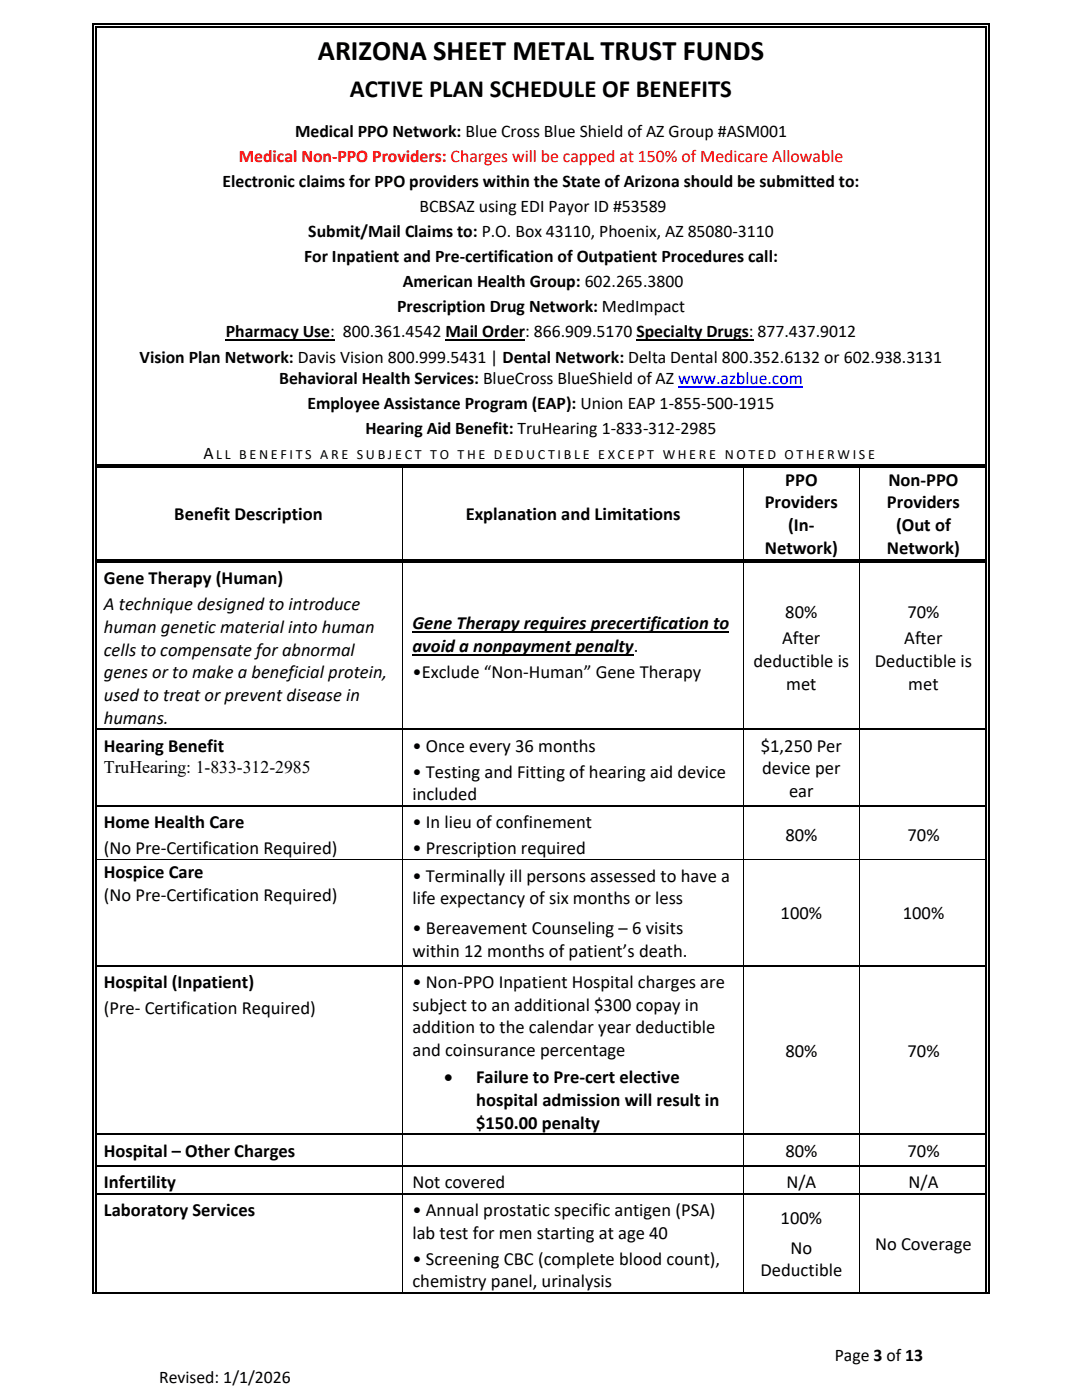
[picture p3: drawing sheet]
<svg xmlns="http://www.w3.org/2000/svg" width="216mm" height="279mm" viewBox="0 0 216 279" stroke-linecap="round" stroke-linejoin="round" font-family="sans-serif">
<defs><g id="words">
<text font-size="5.7" x="63.4" y="12">ARIZONA SHEET METAL TRUST FUNDS</text>
<text font-size="4.9" x="69.8" y="19.3">ACTIVE PLAN SCHEDULE OF BENEFITS</text>
<g font-size="3.7">
<text x="152.6" y="101.5">Providers</text>
<text x="156.7" y="97">PPO</text>
<text x="177" y="101.5">Providers</text>
<text x="177.3" y="97">Non-PPO</text>
<text x="34.8" y="103.7">Benefit Description</text>
<text x="92.9" y="103.7">Explanation and Limitations</text>
<text x="157.3" y="106">(In-</text>
<text x="178.8" y="106">(Out of</text>
<text x="152.6" y="110.5">Network)</text>
<text x="177" y="110.5">Network)</text>
<text x="20.7" y="116.6">Gene Therapy (Human)</text>
<text x="20.7" y="121.8">A technique designed to introduce</text>
<text x="82.3" y="125.6">Gene Therapy requires precertification to</text>
<text x="156.7" y="123.3">80%</text>
<text x="181.1" y="123.3">70%</text>
<text x="20.7" y="126.3">human genetic material into human</text>
<text x="20.7" y="130.8">cells to compensate for abnormal</text>
<text x="82.3" y="130.1">avoid a nonpayment penalty.</text>
<text x="156.1" y="128.6">After</text>
<text x="180.4" y="128.6">After</text>
<text x="20.7" y="135.4">genes or to make a beneficial protein,</text>
<text x="82.3" y="135.4">•Exclude “Non-Human” Gene Therapy</text>
<text x="150.3" y="133.1">deductible is</text>
<text x="156.9" y="137.6">met</text>
<text x="174.5" y="133.1">Deductible is</text>
<text x="181.2" y="137.6">met</text>
<text x="20.7" y="139.9">used to treat or prevent disease in</text>
<text x="20.7" y="144.4">humans.</text>
<text x="20.7" y="150">Hearing Benefit</text>
<text x="82.3" y="150">• Once every 36 months</text>
<text x="151.8" y="150">$1,250 Per</text>
<text x="82.3" y="155.2">• Testing and Fitting of hearing aid device</text>
<text x="152.1" y="154.5">device per</text>
<text x="82.3" y="159.7">included</text>
<text x="157.5" y="159">ear</text>
<text x="20.7" y="165.3">Home Health Care</text>
<text x="82.3" y="165.3">• In lieu of confinement</text>
<text x="156.7" y="167.9">80%</text>
<text x="181.1" y="167.9">70%</text>
<text x="20.7" y="170.5">(No Pre-Certification Required)</text>
<text x="82.3" y="170.5">• Prescription required</text>
<text x="20.7" y="175.2">Hospice Care</text>
<text x="20.7" y="179.7">(No Pre-Certification Required)</text>
<text x="82.3" y="175.9">• Terminally ill persons assessed to have a</text>
<text x="82.3" y="180.5">life expectancy of six months or less</text>
<text x="155.8" y="183.4">100%</text>
<text x="180.1" y="183.4">100%</text>
<text x="82.3" y="186.4">• Bereavement Counseling – 6 visits</text>
<text x="82.3" y="190.9">within 12 months of patient’s death.</text>
<text x="20.7" y="197.2">Hospital (Inpatient)</text>
<text x="82.3" y="197.2">• Non-PPO Inpatient Hospital charges are</text>
<text x="20.7" y="202.4">(Pre- Certification Required)</text>
<text x="82.3" y="201.7">subject to an additional $300 copay in</text>
<text x="82.3" y="206.2">addition to the calendar year deductible</text>
<text x="82.3" y="210.8">and coinsurance percentage</text>
<text x="156.7" y="210.9">80%</text>
<text x="181.1" y="210.9">70%</text>
<text x="88.7" y="216.2">•</text>
<text x="95" y="216.2">Failure to Pre-cert elective</text>
<text x="95" y="220.7">hospital admission will result in</text>
<text x="95" y="225.2">$150.00 penalty</text>
<text x="20.7" y="230.8">Hospital – Other Charges</text>
<text x="156.7" y="230.8">80%</text>
<text x="181.1" y="230.8">70%</text>
<text x="20.7" y="237.1">Infertility</text>
<text x="82.3" y="237.1">Not covered</text>
<text x="156.9" y="237.1">N/A</text>
<text x="181.3" y="237.1">N/A</text>
<text x="20.7" y="242.7">Laboratory Services</text>
<text x="82.3" y="242.7">• Annual prostatic specific antigen (PSA)</text>
<text x="155.8" y="244.2">100%</text>
<text x="82.3" y="247.2">lab test for men starting at age 40</text>
<text x="157.7" y="250.2">No</text>
<text x="174.6" y="249.5">No Coverage</text>
<text x="82.3" y="252.4">• Screening CBC (complete blood count),</text>
<text x="82.3" y="256.9">chemistry panel, urinalysis</text>
<text x="151.7" y="254.7">Deductible</text>
</g>
<g font-size="3.5">
<text x="58.9" y="27.2">Medical PPO Network: Blue Cross Blue Shield of AZ Group #ASM001</text>
<text x="44.4" y="37.3">Electronic claims for PPO providers within the State of Arizona should be submitted to:</text>
<text x="61.5" y="47.3">Submit/Mail Claims to: P.O. Box 43110, Phoenix, AZ 85080-3110</text>
<text x="83.7" y="42.3">BCBSAZ using EDI Payor ID #53589</text>
<text x="60.7" y="52.3">For Inpatient and Pre-certification of Outpatient Procedures call:</text>
<text x="80.4" y="57.3">American Health Group: 602.265.3800</text>
<text x="79.2" y="62.3">Prescription Drug Network: MedImpact</text>
<text x="45.1" y="67.3">Pharmacy Use: 800.361.4542 Mail Order: 866.909.5170 Specialty Drugs: 877.437.9012</text>
<text x="27.9" y="72.4">Vision Plan Network: Davis Vision 800.999.5431 | Dental Network: Delta Dental 800.352.6132 or 602.938.3131</text>
<text x="55.7" y="76.7">Behavioral Health Services: BlueCross BlueShield of AZ www.azblue.com</text>
<text x="61.3" y="81.7">Employee Assistance Program (EAP): Union EAP 1-855-500-1915</text>
<text x="72.9" y="86.7">Hearing Aid Benefit: TruHearing 1-833-312-2985</text>
<text x="40.6" y="91.7">A</text>
<text x="20.7" y="154.3">TruHearing: 1-833-312-2985</text>
<text x="31.7" y="275.9">Revised: 1/1/2026</text>
<text x="166.6" y="271.6">Page 3 of 13</text>
</g>
<text font-size="3.5" fill="#f00" x="47.6" y="32.2">Medical Non-PPO Providers: Charges will be capped at 150% of Medicare Allowable</text>
<text font-size="2.8" x="43.2" y="91.7">L L B E N E F I T S A R E S U B J E C T T O T H E D E D U C T I B L E E X C E P T W H E R E N O T E D O T H E R W I S E</text>
</g></defs>
<path d="M45.1 67.9h21.7M88.9 67.9h15.9M127 67.9h23.4M82.3 126.1h63.2M82.3 130.7h44.2" fill="none" stroke="#000" stroke-width=".23"/>
<path d="M135.3 77.2h24.9" fill="none" stroke="#00f" stroke-width=".23"/>
<g fill="#000">
<path d="M18.4 4.8h.3v.8h-.3z" fill-rule="evenodd"/>
<path d="M18.4 4.8h.8v.2h-.8z" fill-rule="evenodd"/>
<path d="M18.9 5.3h.3v.3h-.3z" fill-rule="evenodd"/>
<path d="M18.9 5.3h.3v.2h-.3z" fill-rule="evenodd"/>
<path d="M196.7 4.8h.8v.2h-.8z" fill-rule="evenodd"/>
<path d="M196.7 5.3h.2v.3h-.2z" fill-rule="evenodd"/>
<path d="M196.7 5.3h.2v.2h-.2z" fill-rule="evenodd"/>
<path d="M197.2 4.8h.3v.8h-.3z" fill-rule="evenodd"/>
<path d="M18.4 93.4l.3 .1z" fill-rule="evenodd"/>
<path d="M18.4 92.7h.3v.7h-.3z" fill-rule="evenodd"/>
<path d="M18.9 93.4l.3 .1z" fill-rule="evenodd"/>
<path d="M18.9 92.7h.3v.2h-.3z" fill-rule="evenodd"/>
<path d="M18.9 93.2h.3v.2h-.3z" fill-rule="evenodd"/>
<path d="M80.3 93.4l.2 .1z" fill-rule="evenodd"/>
<path d="M80.3 92.7h.8v.2h-.8z" fill-rule="evenodd"/>
<path d="M80.3 93.2h.8v.2h-.8z" fill-rule="evenodd"/>
<path d="M148.3 93.4l.1 .1z" fill-rule="evenodd"/>
<path d="M148.3 92.7h.7v.2h-.7z" fill-rule="evenodd"/>
<path d="M148.3 93.2h.7v.2h-.7z" fill-rule="evenodd"/>
<path d="M171.4 93.4l.1 .1z" fill-rule="evenodd"/>
<path d="M171.4 92.7h.7v.2h-.7z" fill-rule="evenodd"/>
<path d="M171.4 93.2h.7v.2h-.7z" fill-rule="evenodd"/>
<path d="M196.7 93.4l.2 .1z" fill-rule="evenodd"/>
<path d="M196.7 92.7h.2v.2h-.2z" fill-rule="evenodd"/>
<path d="M196.7 93.2h.2v.2h-.2z" fill-rule="evenodd"/>
<path d="M197.2 93.4l.3 .1z" fill-rule="evenodd"/>
<path d="M197.2 92.7h.3v.7h-.3z" fill-rule="evenodd"/>
<path d="M18.4 112.3h.3z" fill-rule="evenodd"/>
<path d="M18.4 111.5h.3v.8h-.3z" fill-rule="evenodd"/>
<path d="M18.9 112.3h.3z" fill-rule="evenodd"/>
<path d="M18.9 111.5h.3v.3h-.3z" fill-rule="evenodd"/>
<path d="M18.9 112h.3v.3h-.3z" fill-rule="evenodd"/>
<path d="M80.3 112.3h.2z" fill-rule="evenodd"/>
<path d="M80.3 111.5h.8v.3h-.8z" fill-rule="evenodd"/>
<path d="M80.3 112h.8v.3h-.8z" fill-rule="evenodd"/>
<path d="M148.3 112.3h.1z" fill-rule="evenodd"/>
<path d="M148.3 111.5h.7v.3h-.7z" fill-rule="evenodd"/>
<path d="M148.3 112h.7v.3h-.7z" fill-rule="evenodd"/>
<path d="M171.4 112.3h.1z" fill-rule="evenodd"/>
<path d="M171.4 111.5h.7v.3h-.7z" fill-rule="evenodd"/>
<path d="M171.4 112h.7v.3h-.7z" fill-rule="evenodd"/>
<path d="M196.7 112.3h.2z" fill-rule="evenodd"/>
<path d="M196.7 111.5h.2v.3h-.2z" fill-rule="evenodd"/>
<path d="M196.7 112h.2v.3h-.2z" fill-rule="evenodd"/>
<path d="M197.2 112.3h.3z" fill-rule="evenodd"/>
<path d="M197.2 111.5h.3v.8h-.3z" fill-rule="evenodd"/>
<path d="M18.4 145.4h.3v.3h-.3z" fill-rule="evenodd"/>
<path d="M18.9 145.4h.3v.3h-.3z" fill-rule="evenodd"/>
<path d="M80.3 145.7h.2z" fill-rule="evenodd"/>
<path d="M80.3 145.4h.4v.3h-.4z" fill-rule="evenodd"/>
<path d="M148.3 145.7h.1z" fill-rule="evenodd"/>
<path d="M148.3 145.4h.3v.3h-.3z" fill-rule="evenodd"/>
<path d="M171.4 145.7h.1z" fill-rule="evenodd"/>
<path d="M171.4 145.4h.3v.3h-.3z" fill-rule="evenodd"/>
<path d="M196.7 145.4h.2v.3h-.2z" fill-rule="evenodd"/>
<path d="M197.2 145.4h.3v.3h-.3z" fill-rule="evenodd"/>
<path d="M18.4 160.7h.3v.4h-.3z" fill-rule="evenodd"/>
<path d="M18.4 171.5h.3v.2h-.3z" fill-rule="evenodd"/>
<path d="M18.9 160.7h.3v.4h-.3z" fill-rule="evenodd"/>
<path d="M18.9 171.5h.3v.2h-.3z" fill-rule="evenodd"/>
<path d="M80.3 161.1h.2z" fill-rule="evenodd"/>
<path d="M80.3 160.7h.4v.4h-.4z" fill-rule="evenodd"/>
<path d="M80.3 171.5h.2v.2h-.2z" fill-rule="evenodd"/>
<path d="M148.3 161.1h.1z" fill-rule="evenodd"/>
<path d="M148.3 160.7h.3v.4h-.3z" fill-rule="evenodd"/>
<path d="M148.3 171.5h.1v.2h-.1z" fill-rule="evenodd"/>
<path d="M171.4 161.1h.1z" fill-rule="evenodd"/>
<path d="M171.4 160.7h.3v.4h-.3z" fill-rule="evenodd"/>
<path d="M171.4 171.5h.1v.2h-.1z" fill-rule="evenodd"/>
<path d="M196.7 160.7h.2v.4h-.2z" fill-rule="evenodd"/>
<path d="M196.7 171.5h.2v.2h-.2z" fill-rule="evenodd"/>
<path d="M197.2 160.7h.3v.4h-.3z" fill-rule="evenodd"/>
<path d="M197.2 171.5h.3v.2h-.3z" fill-rule="evenodd"/>
<path d="M18.4 192.6h.3v.4h-.3z" fill-rule="evenodd"/>
<path d="M18.9 192.6h.3v.4h-.3z" fill-rule="evenodd"/>
<path d="M80.3 192.9l.2 .1z" fill-rule="evenodd"/>
<path d="M80.3 192.6h.4v.3h-.4z" fill-rule="evenodd"/>
<path d="M148.3 192.9l.1 .1z" fill-rule="evenodd"/>
<path d="M148.3 192.6h.3v.3h-.3z" fill-rule="evenodd"/>
<path d="M171.4 192.9l.1 .1z" fill-rule="evenodd"/>
<path d="M171.4 192.6h.3v.3h-.3z" fill-rule="evenodd"/>
<path d="M196.7 192.6h.2v.4h-.2z" fill-rule="evenodd"/>
<path d="M197.2 192.6h.3v.4h-.3z" fill-rule="evenodd"/>
<path d="M18.4 226.2h.3v.4h-.3z" fill-rule="evenodd"/>
<path d="M18.4 232.5h.3v.4h-.3z" fill-rule="evenodd"/>
<path d="M18.4 238.1h.3v.4h-.3z" fill-rule="evenodd"/>
<path d="M18.9 226.2h.3v.4h-.3z" fill-rule="evenodd"/>
<path d="M18.9 232.5h.3v.4h-.3z" fill-rule="evenodd"/>
<path d="M18.9 238.1h.3v.4h-.3z" fill-rule="evenodd"/>
<path d="M80.3 226.6h.2z" fill-rule="evenodd"/>
<path d="M80.3 226.2h.4v.4h-.4z" fill-rule="evenodd"/>
<path d="M80.3 232.9h.2z" fill-rule="evenodd"/>
<path d="M80.3 232.5h.4v.4h-.4z" fill-rule="evenodd"/>
<path d="M80.3 238.4l.2 .1z" fill-rule="evenodd"/>
<path d="M80.3 238.1h.4v.3h-.4z" fill-rule="evenodd"/>
<path d="M148.3 226.6h.1z" fill-rule="evenodd"/>
<path d="M148.3 226.2h.3v.4h-.3z" fill-rule="evenodd"/>
<path d="M148.3 232.9h.1z" fill-rule="evenodd"/>
<path d="M148.3 232.5h.3v.4h-.3z" fill-rule="evenodd"/>
<path d="M148.3 238.4l.1 .1z" fill-rule="evenodd"/>
<path d="M148.3 238.1h.3v.3h-.3z" fill-rule="evenodd"/>
<path d="M171.4 226.6h.1z" fill-rule="evenodd"/>
<path d="M171.4 226.2h.3v.4h-.3z" fill-rule="evenodd"/>
<path d="M171.4 232.9h.1z" fill-rule="evenodd"/>
<path d="M171.4 232.5h.3v.4h-.3z" fill-rule="evenodd"/>
<path d="M171.4 238.4l.1 .1z" fill-rule="evenodd"/>
<path d="M171.4 238.1h.3v.3h-.3z" fill-rule="evenodd"/>
<path d="M196.7 226.2h.2v.4h-.2z" fill-rule="evenodd"/>
<path d="M196.7 232.5h.2v.4h-.2z" fill-rule="evenodd"/>
<path d="M196.7 238.1h.2v.4h-.2z" fill-rule="evenodd"/>
<path d="M197.2 226.2h.3v.4h-.3z" fill-rule="evenodd"/>
<path d="M197.2 232.5h.3v.4h-.3z" fill-rule="evenodd"/>
<path d="M197.2 238.1h.3v.4h-.3z" fill-rule="evenodd"/>
<path d="M80.3 258h.4v.3h-.4z" fill-rule="evenodd"/>
<path d="M148.3 258h.3v.3h-.3z" fill-rule="evenodd"/>
<path d="M171.4 258h.3v.3h-.3z" fill-rule="evenodd"/>
<path d="M196.7 258h.8v.3h-.8z" fill-rule="evenodd"/>
</g>
<g fill="none" stroke="#000" stroke-width=".25">
<path d="M18.6 5.6v87.1M19.1 5.6v87.1M19.2 4.9h177.5M19.2 5.4h177.5M196.8 5.6v87.1M197.3 5.6v87.1M18.6 93.5v18M19.1 93.5v18M19.2 92.8h61.1M19.2 93.3h61.1M81.1 92.8h67.2M81.1 93.3h67.2"/>
<path d="M149 92.8h22.4M149 93.3h22.4M172.1 92.8h24.6M172.1 93.3h24.6M196.8 93.5v18M197.3 93.5v18M18.6 112.3v33.1M19.1 112.3v33.1M19.2 111.7h61.1M19.2 112.2h61.1M81.1 111.7h67.2M81.1 112.2h67.2"/>
<path d="M149 111.7h22.4M149 112.2h22.4M172.1 111.7h24.6M172.1 112.2h24.6M196.8 112.3v33.1M197.3 112.3v33.1M18.6 145.7v15M19.1 145.7v15M196.8 145.7v15M197.3 145.7v15M18.6 161.1v10.4M18.6 171.7v20.9"/>
<path d="M19.1 161.1v10.4M19.1 171.7v20.9M196.8 161.1v10.4M196.8 171.7v20.9M197.3 161.1v10.4M197.3 171.7v20.9M18.6 193v33.2M19.1 193v33.2M196.8 193v33.2M197.3 193v33.2M18.6 226.6v5.9M18.6 232.9v5.2"/>
<path d="M18.6 238.5v19.5M19.1 226.6v5.9M19.1 232.9v5.2M19.1 238.5v19.5M196.8 226.6v5.9M196.8 232.9v5.2M196.8 238.5v19.5M197.3 226.6v5.9M197.3 232.9v5.2M197.3 238.5v19.5"/>
</g>
<g fill="none" stroke="#000" stroke-width=".2">
<path d="M80.4 93.5v18M148.4 93.5v18M171.5 93.5v18M80.4 112.3v33.1M148.4 112.3v33.1M171.5 112.3v33.1M80.4 145.7v15M148.4 145.7v15M171.5 145.7v15M19.2 171.6h61.1M80.4 161.1v10.4M80.4 171.7v20.9"/>
<path d="M80.5 171.6h67.8M148.4 161.1v10.4M148.4 171.7v20.9M148.4 171.6h23M171.5 161.1v10.4M171.5 171.7v20.9M171.5 171.6h25.2M80.4 193v33.2M148.4 193v33.2M171.5 193v33.2M80.4 226.6v5.9M80.4 232.9v5.2"/>
<path d="M80.4 238.5v19.5M148.4 226.6v5.9M148.4 232.9v5.2M148.4 238.5v19.5M171.5 226.6v5.9M171.5 232.9v5.2M171.5 238.5v19.5"/>
</g>
<g fill="none" stroke="#000" stroke-width=".34">
<path d="M19.2 145.6h61.1M80.7 145.6h67.6M148.6 145.6h22.8M171.7 145.6h25M19.2 160.9h61.1M80.7 160.9h67.6M148.6 160.9h22.8M171.7 160.9h25M19.2 192.8h61.1M80.7 192.8h67.6M148.6 192.8h22.8M171.7 192.8h25"/>
<path d="M19.2 226.4h61.1M19.2 232.7h61.1M19.2 238.3h61.1M80.7 226.4h67.6M80.7 232.7h67.6M80.7 238.3h67.6M148.6 226.4h22.8M148.6 232.7h22.8M148.6 238.3h22.8M171.7 226.4h25M171.7 232.7h25M171.7 238.3h25"/>
<path d="M18.4 258.1h61.9M80.7 258.1h67.6M148.6 258.1h22.8M171.7 258.1h25"/>
</g>
<use href="#words"/>
</svg>
